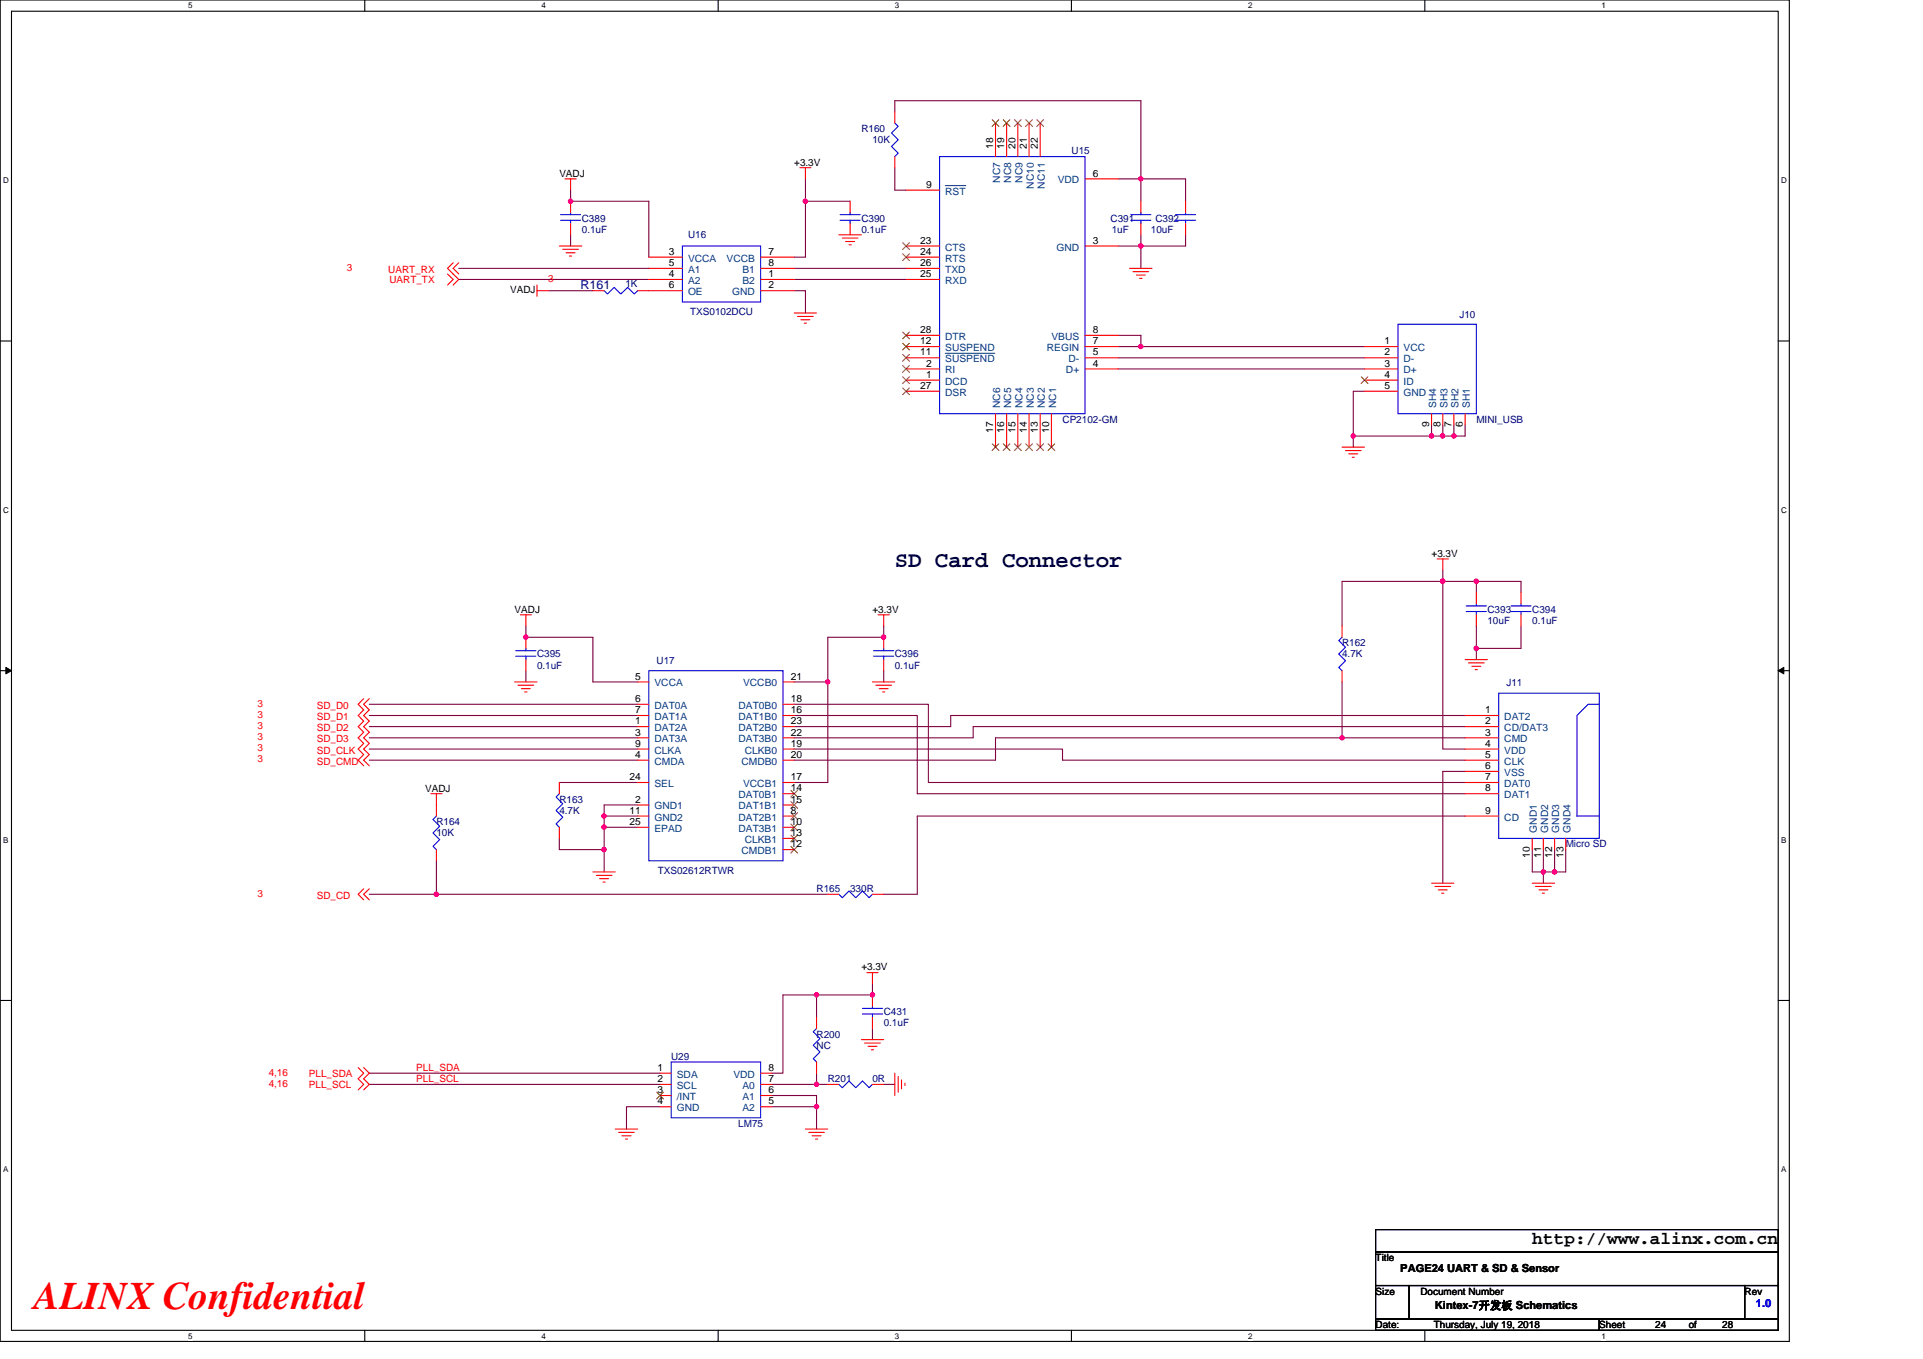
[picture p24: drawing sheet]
<svg xmlns="http://www.w3.org/2000/svg" width="297mm" height="210mm" viewBox="0 0 297 210" stroke-linecap="round" stroke-linejoin="round" font-family="sans-serif">
<defs><g id="words">
<text font-size="6" fill="#f00" x="5.2" y="202.3">ALINX Confidential</text>
<text font-size="3.5" fill="#000040" x="138.2" y="87.5">SD Card Connector</text>
<text font-size="2.8" x="236.7" y="192.3">http://www.alinx.com.cn</text>
<text font-size="1.9" fill="#000080" x="89.7" y="44.7">R161</text>
<g font-size="1.7">
<text x="216.3" y="196.6">PAGE24 UART &amp; SD &amp; Sensor</text>
<text x="221.7" y="202.3">Kintex-7开发板 Schematics</text>
</g>
<text font-size="1.7" fill="#00f" x="271.2" y="202">1.0</text>
<g font-size="1.5" fill="#000080">
<text x="133.1" y="20.4">R160</text>
<text x="134.8" y="22.1">10K</text>
<text x="165.5" y="23.9">U15</text>
<text x="89.9" y="34.2">C389</text>
<text x="89.9" y="35.9">0.1uF</text>
<text x="133.1" y="34.2">C390</text>
<text x="133.1" y="35.9">0.1uF</text>
<text x="171.6" y="34.2">C391</text>
<text x="171.7" y="35.9">1uF</text>
<text x="177.8" y="35.9">10uF</text>
<text x="178.5" y="34.2">C392</text>
<text x="106.3" y="36.8">U16</text>
<text x="96.6" y="44.4">1K</text>
<text x="106.6" y="48.7">TXS0102DCU</text>
<text x="225.4" y="49.1">J10</text>
<text x="164.1" y="65.3">CP2102-GM</text>
<text x="228" y="65.3">MINI_USB</text>
<text x="229.8" y="94.7">C393</text>
<text x="236.7" y="94.7">C394</text>
<text x="82.9" y="101.6">C395</text>
<text x="138.2" y="101.6">C396</text>
<text x="207.3" y="99.9">R162</text>
<text x="207.3" y="101.6">4.7K</text>
<text x="229.8" y="96.4">10uF</text>
<text x="236.7" y="96.4">0.1uF</text>
<text x="82.9" y="103.3">0.1uF</text>
<text x="101.4" y="102.6">U17</text>
<text x="138.2" y="103.3">0.1uF</text>
<text x="232.7" y="106.1">J11</text>
<text x="86.4" y="124">R163</text>
<text x="86.4" y="125.8">4.7K</text>
<text x="67.4" y="127.5">R164</text>
<text x="67.4" y="129.2">10K</text>
<text x="241.8" y="130.9">Micro SD</text>
<text x="101.6" y="135.1">TXS02612RTWR</text>
<text x="126.1" y="137.9">R165</text>
<text x="131.3" y="137.9">330R</text>
<text x="126.1" y="160.3">R200</text>
<text x="136.5" y="156.8">C431</text>
<text x="136.5" y="158.6">0.1uF</text>
<text x="103.7" y="163.8">U29</text>
<text x="126.1" y="162">NC</text>
<text x="127.9" y="167.2">R201</text>
<text x="134.8" y="167.2">0R</text>
<text x="114" y="174.1">LM75</text>
</g>
<g font-size="1.5">
<text x="153.4" y="23" transform="rotate(-90 153.4 23)">18</text>
<text x="155.1" y="23" transform="rotate(-90 155.1 23)">19</text>
<text x="156.9" y="23" transform="rotate(-90 156.9 23)">20</text>
<text x="158.6" y="23" transform="rotate(-90 158.6 23)">21</text>
<text x="160.3" y="23" transform="rotate(-90 160.3 23)">22</text>
<text x="86.4" y="27.3">VADJ</text>
<text x="122.7" y="25.6">+3.3V</text>
<text x="143" y="29">9</text>
<text x="168.8" y="27.3">6</text>
<text x="103.3" y="41.1">5</text>
<text x="103.3" y="39.4">3</text>
<text x="118.7" y="41.1">8</text>
<text x="118.7" y="39.4">7</text>
<text x="142.2" y="37.7">23</text>
<text x="142.2" y="39.4">24</text>
<text x="142.2" y="41.1">26</text>
<text x="168.8" y="37.7">3</text>
<text x="78.8" y="45.3">VADJ</text>
<text x="103.3" y="44.6">6</text>
<text x="103.3" y="42.8">4</text>
<text x="118.7" y="42.8">1</text>
<text x="118.7" y="44.6">2</text>
<text x="142.2" y="42.8">25</text>
<text x="142.2" y="53.2">12</text>
<text x="142.2" y="51.5">28</text>
<text x="168.8" y="53.2">7</text>
<text x="168.8" y="51.5">8</text>
<text x="213.8" y="53.2">1</text>
<text x="142.2" y="54.9">11</text>
<text x="143" y="58.4">1</text>
<text x="143" y="56.6">2</text>
<text x="168.8" y="54.9">5</text>
<text x="168.8" y="56.6">4</text>
<text x="213.8" y="54.9">2</text>
<text x="213.8" y="56.6">3</text>
<text x="213.8" y="58.4">4</text>
<text x="142.2" y="60.1">27</text>
<text x="213.8" y="60.1">5</text>
<text x="153.4" y="66.9" transform="rotate(-90 153.4 66.9)">17</text>
<text x="155.1" y="66.9" transform="rotate(-90 155.1 66.9)">16</text>
<text x="156.9" y="66.9" transform="rotate(-90 156.9 66.9)">15</text>
<text x="158.6" y="66.9" transform="rotate(-90 158.6 66.9)">14</text>
<text x="160.3" y="66.9" transform="rotate(-90 160.3 66.9)">13</text>
<text x="162" y="66.9" transform="rotate(-90 162 66.9)">10</text>
<text x="220.8" y="66" transform="rotate(-90 220.8 66)">9</text>
<text x="222.5" y="66" transform="rotate(-90 222.5 66)">8</text>
<text x="224.2" y="66" transform="rotate(-90 224.2 66)">7</text>
<text x="226" y="66" transform="rotate(-90 226 66)">6</text>
<text x="221.1" y="86">+3.3V</text>
<text x="79.5" y="94.7">VADJ</text>
<text x="134.8" y="94.7">+3.3V</text>
<text x="98.1" y="105">5</text>
<text x="122.1" y="105">21</text>
<text x="98.1" y="108.5">6</text>
<text x="98.1" y="110.2">7</text>
<text x="98.1" y="111.9">1</text>
<text x="98.1" y="113.6">3</text>
<text x="122.1" y="108.5">18</text>
<text x="122.1" y="110.2">16</text>
<text x="122.1" y="111.9">23</text>
<text x="122.1" y="113.6">22</text>
<text x="229.4" y="111.9">2</text>
<text x="229.4" y="113.6">3</text>
<text x="229.4" y="110.2">1</text>
<text x="98.1" y="115.4">9</text>
<text x="98.1" y="117.1">4</text>
<text x="122.1" y="117.1">20</text>
<text x="122.1" y="115.4">19</text>
<text x="229.4" y="115.4">4</text>
<text x="229.4" y="117.1">5</text>
<text x="229.4" y="118.8">6</text>
<text x="65.7" y="122.3">VADJ</text>
<text x="97.2" y="120.5">24</text>
<text x="97.2" y="125.7">11</text>
<text x="98.1" y="124">2</text>
<text x="122.1" y="120.5">17</text>
<text x="122.1" y="122.3">14</text>
<text x="122.1" y="124">15</text>
<text x="122.1" y="125.7">8</text>
<text x="229.4" y="120.5">7</text>
<text x="229.4" y="122.3">8</text>
<text x="229.4" y="125.7">9</text>
<text x="97.2" y="127.5">25</text>
<text x="122.1" y="130.9">12</text>
<text x="122.1" y="127.5">10</text>
<text x="122.1" y="129.2">13</text>
<text x="236.3" y="132.5" transform="rotate(-90 236.3 132.5)">10</text>
<text x="238" y="132.5" transform="rotate(-90 238 132.5)">11</text>
<text x="239.8" y="132.5" transform="rotate(-90 239.8 132.5)">12</text>
<text x="241.5" y="132.5" transform="rotate(-90 241.5 132.5)">13</text>
<text x="133.1" y="149.9">+3.3V</text>
<text x="101.6" y="165.5">1</text>
<text x="101.6" y="167.2">2</text>
<text x="118.7" y="167.2">7</text>
<text x="118.7" y="165.5">8</text>
<text x="101.6" y="168.9">3</text>
<text x="101.6" y="170.6">4</text>
<text x="118.7" y="170.6">5</text>
<text x="118.7" y="168.9">6</text>
<text x="212.5" y="194.9">Title</text>
<text x="212.5" y="200">Size</text>
<text x="219.4" y="200">Document Number</text>
<text x="269.5" y="200">Rev</text>
<text x="212.5" y="205.2">Date:</text>
<text x="221.5" y="205.2">Thursday, July 19, 2018</text>
<text x="247" y="205.2">Sheet</text>
<text x="255.7" y="205.2">24</text>
<text x="260.9" y="205.2">of</text>
<text x="266" y="205.2">28</text>
</g>
<g font-size="1.5" fill="#004080">
<text x="154.5" y="28.2" transform="rotate(-90 154.5 28.2)">NC7</text>
<text x="156.2" y="28.2" transform="rotate(-90 156.2 28.2)">NC8</text>
<text x="157.9" y="28.2" transform="rotate(-90 157.9 28.2)">NC9</text>
<text x="159.7" y="29.1" transform="rotate(-90 159.7 29.1)">NC10</text>
<text x="161.4" y="29.1" transform="rotate(-90 161.4 29.1)">NC11</text>
<text x="163.4" y="28.3">VDD</text>
<text x="146" y="30.1">RST</text>
<text x="106.3" y="40.4">VCCA</text>
<text x="112.2" y="40.4">VCCB</text>
<text x="146" y="38.7">CTS</text>
<text x="146" y="40.4">RTS</text>
<text x="163.2" y="38.7">GND</text>
<text x="106.3" y="42.2">A1</text>
<text x="106.3" y="45.6">OE</text>
<text x="106.3" y="43.9">A2</text>
<text x="113.1" y="45.6">GND</text>
<text x="114.7" y="42.2">B1</text>
<text x="114.7" y="43.9">B2</text>
<text x="146" y="43.9">RXD</text>
<text x="146" y="42.2">TXD</text>
<text x="146" y="52.5">DTR</text>
<text x="162.4" y="52.5">VBUS</text>
<text x="146" y="59.4">DCD</text>
<text x="146" y="57.7">RI</text>
<text x="146" y="56">SUSPEND</text>
<text x="146" y="54.3">SUSPEND</text>
<text x="161.7" y="54.3">REGIN</text>
<text x="164.7" y="57.7">D+</text>
<text x="165.1" y="56">D-</text>
<text x="216.8" y="54.3">VCC</text>
<text x="216.8" y="56">D-</text>
<text x="216.8" y="57.7">D+</text>
<text x="216.8" y="59.4">ID</text>
<text x="146" y="61.2">DSR</text>
<text x="154.5" y="63.1" transform="rotate(-90 154.5 63.1)">NC6</text>
<text x="156.2" y="63.1" transform="rotate(-90 156.2 63.1)">NC5</text>
<text x="157.9" y="63.1" transform="rotate(-90 157.9 63.1)">NC4</text>
<text x="159.7" y="63.1" transform="rotate(-90 159.7 63.1)">NC3</text>
<text x="161.4" y="63.1" transform="rotate(-90 161.4 63.1)">NC2</text>
<text x="163.1" y="63.1" transform="rotate(-90 163.1 63.1)">NC1</text>
<text x="216.8" y="61.2">GND</text>
<text x="221.8" y="63.1" transform="rotate(-90 221.8 63.1)">SH4</text>
<text x="223.6" y="63.1" transform="rotate(-90 223.6 63.1)">SH3</text>
<text x="225.3" y="63.1" transform="rotate(-90 225.3 63.1)">SH2</text>
<text x="227" y="63.1" transform="rotate(-90 227 63.1)">SH1</text>
<text x="101.1" y="106.1">VCCA</text>
<text x="114.8" y="106.1">VCCB0</text>
<text x="101.1" y="109.5">DAT0A</text>
<text x="101.1" y="111.3">DAT1A</text>
<text x="101.1" y="113">DAT2A</text>
<text x="114.1" y="109.5">DAT0B0</text>
<text x="114.1" y="111.3">DAT1B0</text>
<text x="114.1" y="113">DAT2B0</text>
<text x="232.4" y="113">CD/DAT3</text>
<text x="232.4" y="111.3">DAT2</text>
<text x="101.1" y="114.7">DAT3A</text>
<text x="101.1" y="116.4">CLKA</text>
<text x="101.1" y="118.2">CMDA</text>
<text x="114.1" y="114.7">DAT3B0</text>
<text x="114.5" y="118.2">CMDB0</text>
<text x="115" y="116.4">CLKB0</text>
<text x="232.4" y="114.7">CMD</text>
<text x="232.4" y="116.4">VDD</text>
<text x="232.4" y="118.2">CLK</text>
<text x="232.4" y="119.9">VSS</text>
<text x="101.1" y="121.6">SEL</text>
<text x="101.1" y="125.1">GND1</text>
<text x="114.1" y="123.3">DAT0B1</text>
<text x="114.1" y="125.1">DAT1B1</text>
<text x="114.8" y="121.6">VCCB1</text>
<text x="232.4" y="121.6">DAT0</text>
<text x="232.4" y="123.3">DAT1</text>
<text x="101.1" y="126.8">GND2</text>
<text x="101.1" y="128.5">EPAD</text>
<text x="114.1" y="126.8">DAT2B1</text>
<text x="114.1" y="128.5">DAT3B1</text>
<text x="114.5" y="132">CMDB1</text>
<text x="115" y="130.2">CLKB1</text>
<text x="232.4" y="126.8">CD</text>
<text x="237.4" y="128.7" transform="rotate(-90 237.4 128.7)">GND1</text>
<text x="239.1" y="128.7" transform="rotate(-90 239.1 128.7)">GND2</text>
<text x="240.9" y="128.7" transform="rotate(-90 240.9 128.7)">GND3</text>
<text x="242.6" y="128.7" transform="rotate(-90 242.6 128.7)">GND4</text>
<text x="104.5" y="166.5">SDA</text>
<text x="113.3" y="166.5">VDD</text>
<text x="104.5" y="168.3">SCL</text>
<text x="104.5" y="170">/INT</text>
<text x="104.5" y="171.7">GND</text>
<text x="114.7" y="171.7">A2</text>
<text x="114.7" y="170">A1</text>
<text x="114.7" y="168.3">A0</text>
</g>
<g font-size="1.5" fill="#f00">
<text x="53.6" y="41.8">3</text>
<text x="60" y="42.2">UART_RX</text>
<text x="60.2" y="43.7">UART_TX</text>
<text x="84.7" y="43.5">3</text>
<text x="39.8" y="109.2">3</text>
<text x="39.8" y="110.9">3</text>
<text x="39.8" y="112.6">3</text>
<text x="48.9" y="109.5">SD_D0</text>
<text x="48.9" y="111.3">SD_D1</text>
<text x="48.9" y="113">SD_D2</text>
<text x="39.8" y="114.4">3</text>
<text x="39.8" y="116.1">3</text>
<text x="39.8" y="117.8">3</text>
<text x="48.9" y="114.7">SD_D3</text>
<text x="48.9" y="116.4">SD_CLK</text>
<text x="48.9" y="118.2">SD_CMD</text>
<text x="39.8" y="138.5">3</text>
<text x="48.9" y="138.9">SD_CD</text>
<text x="41.5" y="166.2">4,16</text>
<text x="41.5" y="167.9">4,16</text>
<text x="47.7" y="166.3">PLL_SDA</text>
<text x="64.3" y="165.5">PLL_SDA</text>
<text x="64.3" y="167.2">PLL_SCL</text>
<text x="47.7" y="168.1">PLL_SCL</text>
</g>
<g font-size="1.2">
<text x="29.1" y="1.3">5</text>
<text x="83.6" y="1.3">4</text>
<text x="138.2" y="1.3">3</text>
<text x="192.8" y="1.3">2</text>
<text x="247.4" y="1.3">1</text>
<text x=".5" y="28.3">D</text>
<text x="275.1" y="28.3">D</text>
<text x=".5" y="79.2">C</text>
<text x="275.1" y="79.2">C</text>
<text x=".5" y="130.2">B</text>
<text x="275.1" y="130.2">B</text>
<text x=".5" y="181.1">A</text>
<text x="275.1" y="181.1">A</text>
<text x="29.1" y="206.8">5</text>
<text x="83.6" y="206.8">4</text>
<text x="138.2" y="206.8">3</text>
<text x="192.8" y="206.8">2</text>
<text x="247.4" y="206.8">1</text>
</g>
</g></defs>
<path d="M0 0h276.4v207.3h-276.4zM1.8 1.7h272.9v203.8h-272.9z" fill="none" stroke="#000" stroke-width=".17"/>
<g fill="#fff">
<path d="M29.1 .2h.6v1.4h-.6z"/>
<path d="M29.1 205.7h.6v1.4h-.6z"/>
</g>
<path d="M56.3 0v1.7M56.3 205.5v1.8" fill="none" stroke="#000" stroke-width=".17"/>
<g fill="#fff">
<path d="M83.6 .2h.7v1.4h-.7z"/>
<path d="M83.6 205.7h.7v1.4h-.7z"/>
</g>
<path d="M110.9 0v1.7M110.9 205.5v1.8" fill="none" stroke="#000" stroke-width=".17"/>
<g fill="#fff">
<path d="M138.2 .2h.7v1.4h-.7z"/>
<path d="M138.2 205.7h.7v1.4h-.7z"/>
</g>
<path d="M165.5 0v1.7M165.5 205.5v1.8" fill="none" stroke="#000" stroke-width=".17"/>
<g fill="#fff">
<path d="M192.8 .2h.6v1.4h-.6z"/>
<path d="M192.8 205.7h.6v1.4h-.6z"/>
</g>
<path d="M220.1 0v1.7M220.1 205.5v1.8" fill="none" stroke="#000" stroke-width=".17"/>
<g fill="#fff">
<path d="M247.4 .2h.6v1.4h-.6z"/>
<path d="M247.4 205.7h.6v1.4h-.6z"/>
<path d="M.5 27.2h.8v1.4h-.8z"/>
<path d="M275.1 27.2h.9v1.4h-.9z"/>
<path d="M.5 78.1h.8v1.4h-.8z"/>
<path d="M275.1 78.1h.9v1.4h-.9z"/>
</g>
<path d="M0 52.7h1.8M274.7 52.7h1.7" fill="none" stroke="#000" stroke-width=".17"/>
<g fill="#fff">
<path d="M.5 129.1h.8v1.4h-.8z"/>
<path d="M275.1 129.1h.8v1.4h-.8z"/>
</g>
<path d="M0 103.6h1.8M274.7 103.6h1.7" fill="none" stroke="#000" stroke-width=".17"/>
<path d="M.9 103.1l.9 .5-.9 .5zM274.7 103.6l.8-.5v1z" fill="#000" stroke="#000" stroke-width=".15"/>
<g fill="#fff">
<path d="M.5 180h.8v1.4h-.8z"/>
<path d="M275.1 180h.8v1.4h-.8z"/>
</g>
<path d="M0 154.6h1.8M274.7 154.6h1.7M212.5 190h62.2v3.5h-62.2zM212.5 193.5h62.2v5.1h-62.2zM212.5 198.6h5.2v5.2h-5.2zM217.7 198.6h51.8v5.2h-51.8zM269.5 198.6h5.2v5.2h-5.2zM212.5 203.8h34.5v1.7h-34.5zM247 203.8h27.7v1.7h-27.7z" fill="none" stroke="#000" stroke-width=".17"/>
<g fill="none" stroke="#800040" stroke-width=".17">
<path d="M138.2 17.3v-1.7h38v12M88.1 36.3v1.7M88.1 29.4v1.7h12.1v8.6M124.4 31.1v8.6h-1.7M124.4 31.1h6.9M124.4 27.6v3.5M138.2 25.9v3.5h1.8M172.8 38h3.4M172.8 27.6h3.4M176.2 36.3v1.7M176.2 38v3.5M176.2 27.6h6.9v3.5"/>
<path d="M176.2 27.6v3.5M183.1 36.3v1.7h-6.9M70.9 43.2h29.3M70.9 41.5h29.3M84.7 44.9h6.9M122.7 44.9h1.7v3.5M122.7 41.5h17.3M122.7 43.2h17.3M172.8 55.3h38M172.8 53.6h3.4M172.8 57h38M172.8 51.8h3.4v1.8"/>
<path d="M176.2 53.6h34.6M209 67.4h12.1M209 67.4v1.7M210.8 60.5h-1.8v6.9M221.1 65.6v1.8M221.1 67.4h1.8M222.9 65.6v1.8M224.6 65.6v1.8M226.3 65.6v1.8h-3.4M81.2 96.7v1.8h10.4v6.9h6.9M136.5 96.7v1.8h-8.6v6.9M222.9 88.1v27.6h3.4"/>
<path d="M228 89.8v1.7M228 96.7v3.5M228 89.8h6.9v1.7M228 89.8h-20.7v6.9M234.9 96.7v3.5h-6.9M57 108.8h41.5M57 110.6h41.5M57 112.3h41.5M57 114h41.5M57 115.7h41.5M57 117.5h41.5M81.2 103.6v1.8"/>
<path d="M122.7 110.6h19v12h84.6M122.7 115.7h41.4v1.8h62.2M122.7 108.8h20.7v12.1h82.9M122.7 105.4h5.2M127.9 105.4v15.5h-5.2M136.5 103.6v1.8M207.3 105.4v8.6M207.3 114h19M207.3 114h-53.5v3.5h-31.1M226.3 112.3h-76v1.7h-27.6M226.3 110.6h-79.4v1.7h-24.2M226.3 119.2h-3.4v17.3"/>
<path d="M228 100.2v1.7M57 138.2h10.4M67.4 138.2h60.5M67.4 133v5.2M86.4 129.5v1.8h6.9M86.4 120.9h12.1M93.3 131.3v3.4M93.3 127.8v3.5M93.3 127.8h5.2M93.3 126.1v1.7M93.3 126.1h5.2M98.5 124.4h-5.2v1.7"/>
<path d="M226.3 126.1h-84.6v12.1h-5.2M236.7 131.3v3.4h1.7M238.4 134.7h1.7M238.4 131.3v3.4M238.4 134.7v1.8M240.1 131.3v3.4M241.8 131.3v3.4h-1.7M126.1 153.7v3.5M126.1 153.7h-5.2v12.1h-1.7M134.8 152v1.7h-8.7M134.8 158.9v1.7M57 165.8h45"/>
<path d="M57 167.6h45M102 171h-5.2v3.5M119.2 171h6.9M119.2 169.3h6.9v1.7M119.2 167.6h6.9M126.1 171v3.5M126.1 165.8v1.8h1.8M136.5 167.6h1.7"/>
</g>
<g fill="#f0f" stroke="#f0f" stroke-width=".17">
<circle cx="224.6" cy="67.3" r=".34"/>
<circle cx="222.8" cy="67.3" r=".34"/>
<circle cx="176.2" cy="53.5" r=".33"/>
<circle cx="221.1" cy="67.3" r=".34"/>
<circle cx="176.2" cy="27.6" r=".33"/>
<circle cx="176.2" cy="38" r=".34"/>
<circle cx="209" cy="67.3" r=".34"/>
<circle cx="88.1" cy="31.1" r=".34"/>
<circle cx="124.4" cy="31.1" r=".34"/>
<circle cx="81.2" cy="98.4" r=".34"/>
<circle cx="93.3" cy="131.3" r=".33"/>
<circle cx="93.3" cy="127.8" r=".34"/>
<circle cx="93.3" cy="126.1" r=".34"/>
<circle cx="127.8" cy="105.4" r=".33"/>
<circle cx="136.5" cy="98.4" r=".34"/>
<circle cx="228" cy="89.8" r=".34"/>
<circle cx="228" cy="100.2" r=".34"/>
<circle cx="222.8" cy="89.8" r=".34"/>
<circle cx="240.1" cy="134.7" r=".34"/>
<circle cx="238.4" cy="134.7" r=".34"/>
<circle cx="207.3" cy="114" r=".33"/>
<circle cx="67.4" cy="138.2" r=".34"/>
<circle cx="126.1" cy="171" r=".34"/>
<circle cx="134.8" cy="153.7" r=".34"/>
<circle cx="126.1" cy="153.7" r=".34"/>
<circle cx="126.1" cy="167.5" r=".34"/>
</g>
<g fill="none" stroke="#f00" stroke-width=".17">
<path d="M138.2 17.3v1.7M153.8 19v5.2M155.5 19v5.2M157.2 19v5.2M159 19v5.2M160.7 19v5.2M86.4 38h3.5M86.9 38.5h2.4M87.3 27.6h1.7M87.4 39.1h1.4M88 39.6h.3M88.1 27.6v1.8"/>
<path d="M88.1 31.1v1.7M88.1 34.5v1.8M100.2 39.7h5.2M117.5 39.7h5.2M123.5 25.9h1.8M124.4 25.9v1.7M129.6 36.3h3.5M130.1 36.8h2.4M130.6 37.3h1.4M131.1 37.8h.4M131.3 31.1v1.7M131.3 34.5v1.8"/>
<path d="M138.2 24.2v1.7M140 29.4h5.1M140 38h5.1M140 39.7h5.1M167.6 38h5.2M167.6 27.6h5.2M176.2 31.1v1.7M176.2 34.5v1.8M183.1 31.1v1.7M183.1 34.5v1.8M69.1 42.3l.9 .9-.9 .8M70 40.6l-.9 .9 1.8 1.7-.9 .8"/>
<path d="M70.9 40.6l-.9 .9 .9 .8M82.9 44.9h1.8M82.9 44v1.8M91.6 44.9h1.7M98.5 44.9h6.9M100.2 41.5h5.2M100.2 43.2h5.2M117.5 41.5h5.2M117.5 44.9h5.2M117.5 43.2h5.2M122.7 48.4h3.4M123.2 48.9h2.4"/>
<path d="M123.7 49.4h1.4M124.2 49.9h.4M140 58.7h5.1M140 57h5.1M140 55.3h5.1M140 53.6h5.1M140 43.2h5.1M140 41.5h5.1M140 51.8h5.1M167.6 57h5.2M167.6 55.3h5.2M167.6 53.6h5.2"/>
<path d="M167.6 51.8h5.2M174.5 41.5h3.4M175 42h2.4M175.5 42.5h1.4M176 43h.4M210.8 53.6h5.1M210.8 55.3h5.1M210.8 57h5.1M210.8 58.7h5.1M140 60.5h5.1M153.8 63.9v5.2M155.5 63.9v5.2"/>
<path d="M157.2 63.9v5.2M159 63.9v5.2M160.7 63.9v5.2M162.4 63.9v5.2M207.3 69.1h3.5M207.8 69.6h2.4M208.3 70.1h1.4M208.9 70.7h.3M210.8 60.5h5.1M221.1 63.9v1.7M222.9 63.9v1.7M224.6 63.9v1.7"/>
<path d="M226.3 63.9v1.7M80.4 95h1.7M81.2 95v1.7M81.2 98.5v1.7M135.6 95h1.8M136.5 95v1.7M136.5 98.5v1.7M207.3 96.7v1.8M222 86.4h1.7M222.9 86.4v1.7M228 91.5v1.8M228 95v1.7"/>
<path d="M234.9 91.5v1.8M234.9 95v1.7M56.2 107.9l-.9 .9 .9 .9-.9 .9 .9 .8-.9 .9 .9 .8-.9 .9 .9 .9-.9 .8 .9 .9-.9 .9 .9 .8M57 107.9l-.8 .9 .8 .9-.8 .9 .8 .8-.8 .9 .8 .8-.8 .9 .8 .9-.8 .8 .8 .9-.8 .9 .8 .8M79.5 105.4h3.4M80 105.9h2.4M80.5 106.4h1.4M81 106.9h.4M81.2 101.9v1.7M98.5 105.4h1.7M98.5 108.8h1.7M98.5 110.6h1.7"/>
<path d="M98.5 112.3h1.7M98.5 114h1.7M98.5 115.7h1.7M98.5 117.5h1.7M120.9 105.4h1.8M120.9 108.8h1.8M120.9 110.6h1.8M120.9 112.3h1.8M120.9 114h1.8M120.9 115.7h1.8M120.9 117.5h1.8M134.8 105.4h3.4"/>
<path d="M135.3 105.9h2.4M135.8 106.4h1.4M136.3 106.9h.4M136.5 101.9v1.7M207.3 103.6v1.8M226.3 101.9h3.5M226.3 112.3h5.2M226.3 114h5.2M226.3 115.7h5.2M226.3 117.5h5.2M226.3 119.2h5.2M226.3 110.6h5.2"/>
<path d="M226.8 102.4h2.5M227.3 103h1.4M227.9 103.5h.3M56.2 137.3l-.9 .9 .9 .8M57 137.3l-.8 .9 .8 .8M66.5 122.6h1.8M67.4 122.6v3.5M67.4 131.3v1.7M86.4 127.8v1.7M86.4 120.9v1.7M91.6 134.7h3.4M92.1 135.3h2.4"/>
<path d="M92.6 135.8h1.4M93.2 136.3h.3M98.5 120.9h1.7M98.5 124.4h1.7M98.5 126.1h1.7M98.5 127.8h1.7M120.9 120.9h1.8M120.9 122.6h1.8M120.9 124.4h1.8M120.9 126.1h1.8M120.9 127.8h1.8M120.9 129.5h1.8"/>
<path d="M120.9 131.3h1.8M127.9 138.2h1.7M134.8 138.2h1.7M221.1 136.5h3.5M221.7 137h2.4M222.2 137.5h1.3M222.7 138h.3M226.3 120.9h5.2M226.3 122.6h5.2M226.3 126.1h5.2M236.7 136.5h3.4M236.7 129.5v1.8"/>
<path d="M237.2 137h2.4M237.7 137.5h1.4M238.2 138h.4M238.4 129.5v1.8M240.1 129.5v1.8M241.8 129.5v1.8M126.1 157.2v1.7M133.9 150.3h1.7M134.8 153.7v1.7M134.8 157.2v1.7M134.8 150.3v1.7M55.3 165l.9 .8-.9 .9 .9 .9-.9 .8"/>
<path d="M56.2 165l.8 .8-.8 .9 .8 .9-.8 .8M95 174.5h3.5M95.6 175h2.4M96.1 175.5h1.4M96.6 176h.3M102 165.8h1.7M102 167.6h1.7M102 169.3h1.7M102 171h1.7M117.5 171h1.7M117.5 169.3h1.7M117.5 167.6h1.7"/>
<path d="M117.5 165.8h1.7M124.4 174.5h3.5M124.9 175h2.4M125.5 175.5h1.3M126 176h.3M126.1 164.1v1.7M127.9 167.6h1.7M133.1 160.6h3.4M133.6 161.2h2.4M134.1 161.7h1.4M134.6 162.2h.3M134.8 167.6h1.7"/>
<path d="M138.2 165.8v3.5M138.7 166.3v2.5M139.3 166.9v1.3M139.8 167.4v.3"/>
</g>
<g fill="none" stroke="#00f" stroke-width=".17">
<path d="M138.2 19l.5 .5-1 1.1 1 1-1 1 1 1.1-.5 .5M86.6 34h3.1M86.6 33.2h3.1M88.1 32.8v.4M88.1 34v.5M105.4 38h12.1v8.7h-12.1zM129.8 34h3.1M129.8 33.2h3.1M131.3 32.8v.4M131.3 34v.5M145.1 24.2h22.5v39.7h-22.5zM174.7 34h3.1"/>
<path d="M174.7 33.2h3.1M176.2 32.8v.4M176.2 34v.5M181.6 34h3.1M181.6 33.2h3.1M183.1 32.8v.4M183.1 34v.5M93.3 44.9l.5 .5 1.1-1 1 1 1-1 1.1 1 .5-.5M215.9 50.1h12.1v13.8h-12.1zM207.3 98.5l-.5 .5 1 1-1 1 1 1.1-1 1 .5 .5M226.5 94.5h3.1M226.5 93.6h3.1"/>
<path d="M228 93.3v.3M228 94.5v.5M233.4 94.5h3.1M233.4 93.6h3.1M234.9 93.3v.3M234.9 94.5v.5M79.7 101.4h3.1M79.7 100.5h3.1M81.2 100.2v.3M81.2 101.4v.5M100.2 103.6h20.7v29.4h-20.7zM134.9 101.4h3.1"/>
<path d="M134.9 100.5h3.1M136.5 100.2v.3M136.5 101.4v.5M231.5 107.1h15.5v22.4h-15.5zM247 108.8h-1.7l-1.7 1.8v15.5h3.4M67.4 126.1l-.5 .5 1 1.1-1 1 1 1-1 1.1 .5 .5M86.4 122.6l-.5 .5 1 1.1-1 1 1 1.1-1 1 .5 .5M129.6 138.2l.5 .5 1-1 1.1 1 1-1 1.1 1 .5-.5M126.1 158.9l-.5 .5 1.1 1.1-1.1 1 1.1 1-1.1 1.1 .5 .5M133.2 156.7h3.1M133.2 155.8h3.1M134.8 155.4v.4"/>
<path d="M134.8 156.7v.5M103.7 164.1h13.8v8.6h-13.8zM129.6 167.6l.5 .5 1-1.1 1.1 1.1 1-1.1 1.1 1.1 .5-.5"/>
</g>
<g fill="none" stroke="#804000" stroke-width=".15">
<path d="M153.3 18.5l1 1M154.3 18.5l-1.1 1M155 18.5l1 1M156 18.5l-1 1M156.7 18.5l1.1 1M157.7 18.5l-1 1M158.5 18.5l1 1M159.5 18.5l-1.1 1M160.2 18.5l1 1M161.2 18.5l-1.1 1M139.4 37.5l1.1 1M139.4 39.2l1.1 1.1"/>
<path d="M140.5 37.5l-1.1 1M140.5 39.2l-1.1 1.1M139.4 58.2l1.1 1.1M139.4 56.5l1.1 1M139.4 54.8l1.1 1M139.4 53l1.1 1.1M139.4 59.9l1.1 1.1M139.4 51.3l1.1 1M140.5 58.2l-1.1 1.1M140.5 56.5l-1.1 1M140.5 54.8l-1.1 1M140.5 53l-1.1 1.1"/>
<path d="M140.5 59.9l-1.1 1.1M140.5 51.3l-1.1 1M210.3 58.2l1 1.1M211.3 58.2l-1.1 1.1M153.3 68.6l1 1M154.3 68.6l-1.1 1M155 68.6l1 1M156 68.6l-1 1M156.7 68.6l1.1 1M157.7 68.6l-1 1M158.5 68.6l1 1M159.5 68.6l-1.1 1"/>
<path d="M160.2 68.6l1 1M161.2 68.6l-1.1 1M161.9 68.6l1 1M162.9 68.6l-1 1M122.2 122.1l1 1.1M122.2 123.9l1 1M122.2 125.6l1 1M122.2 127.3l1 1.1M122.2 129l1 1.1M122.2 130.8l1 1M123.2 122.1l-1.1 1.1M123.2 123.9l-1.1 1"/>
<path d="M123.2 125.6l-1.1 1M123.2 127.3l-1.1 1.1M123.2 129l-1.1 1.1M123.2 130.8l-1.1 1M101.4 168.8l1.1 1M102.5 168.8l-1.1 1"/>
</g>
<path d="M146 28.7h3.2M146 54.6h7.7" fill="none" stroke="#004080" stroke-width=".15"/>
<use href="#words"/>
</svg>
